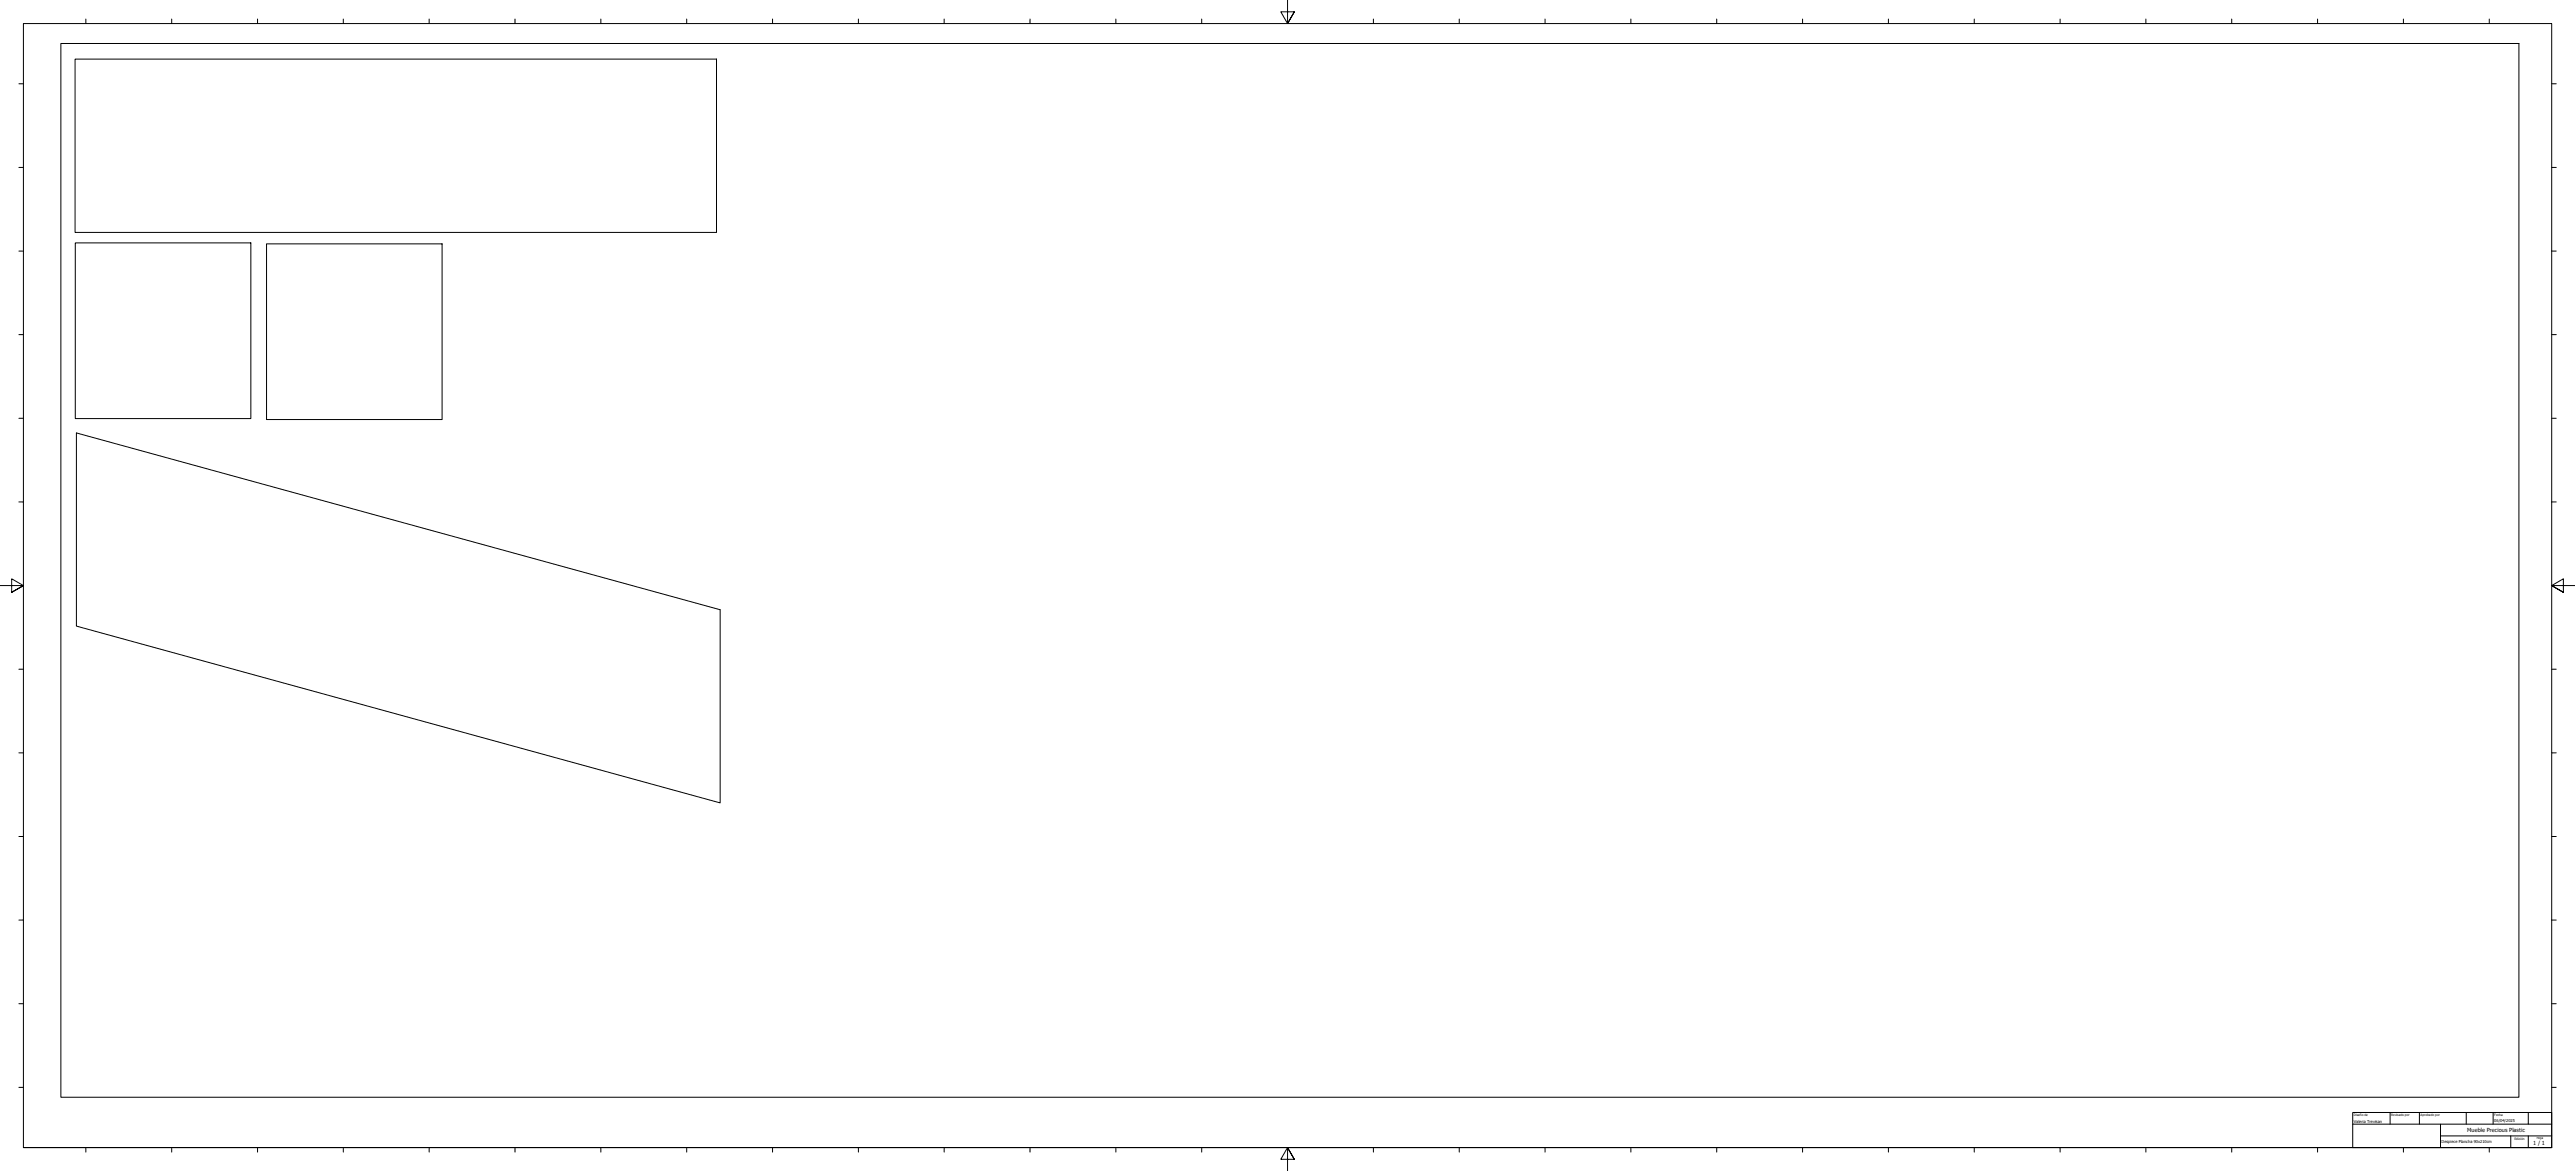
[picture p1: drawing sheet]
<svg xmlns="http://www.w3.org/2000/svg" width="2200mm" height="1000mm" viewBox="0 0 2200 1000" stroke-linecap="round" stroke-linejoin="round" font-family="sans-serif">
<defs><g id="words">
<g font-size="4.8">
<text x="2108" y="967">Mueble Precious Plastic</text>
<text x="2164" y="978">1 / 1</text>
</g>
<g font-size="3.4">
<text x="2011" y="959">Valeria Trevisan</text>
<text x="2131" y="959">06/04/2025</text>
<text x="2086" y="976">Despiece Plancha 90x210cm</text>
</g>
<g font-size="2.7">
<text x="2011" y="953">Diseño de</text>
<text x="2043" y="953">Revisado por</text>
<text x="2068" y="953">Aprobado por</text>
<text x="2131" y="953">Fecha</text>
<text x="2148" y="973">Edición</text>
<text x="2167" y="973">Hoja</text>
</g>
</g></defs>
<!-- layer: Borde (ISO) -->
<g fill="none" stroke="#000" stroke-width=".85">
<path d="M73 16v4M147 16v4M220 16v4M293 16v4M367 16v4M440 16v4M513 16v4M587 16v4M660 16v4M733 16v4M807 16v4M880 16v4"/>
<path d="M953 16v4M1027 16v4M1100 0v20l-6-10h12l-6 10 6-10M1173 16v4M1247 16v4M1320 16v4M1393 16v4M1467 16v4M1540 16v4M1613 16v4M1687 16v4M1760 16v4"/>
<path d="M1833 16v4M1907 16v4M1980 16v4M2053 16v4M2127 16v4M16 72h4M2180 72h4M16 143h4M2180 143h4M16 214h4M2180 214h4M16 286h4"/>
<path d="M2180 286h4M16 357h4M2180 357h4M16 429h4M2180 429h4M0 500h20l-10-6v12l10-6-10 6M2200 500h-20l10-6v12l-10-6 10 6M16 572h4M2180 572h4M16 643h4M2180 643h4M16 714h4"/>
<path d="M2180 714h4M16 786h4M2180 786h4M16 857h4M2180 857h4M16 929h4M2180 929h4M20 980v-960h2160v960h-2160h2160M73 980v4M147 980v4M220 980v4M293 980v4"/>
<path d="M367 980v4M440 980v4M513 980v4M587 980v4M660 980v4M733 980v4M807 980v4M880 980v4M953 980v4M1027 980v4M1106 990l-6-10 6 10h-12l6-10v20M1173 980v4"/>
<path d="M1247 980v4M1320 980v4M1393 980v4M1467 980v4M1540 980v4M1613 980v4M1687 980v4M1760 980v4M1833 980v4M1907 980v4M1980 980v4M2053 980v4"/>
<path d="M2127 980v4"/>
</g>
<path d="M52 37h2100v900h-2100zM64 50h548v149h-548zM64 207h150v151h-150zM228 208h150v150h-150zM65 370l550 151v165l-550-151z" fill="none" stroke="#000" stroke-width=".85"/>
<path d="M2010 950h170v30h-170zM2042 950v10M2067 950v10M2107 950v10M2130 950v10M2160 950v10M2010 960h170M2085 970h95M2085 960v20M2145 970v10M2160 970v10" fill="none" stroke="#000" stroke-width=".85"/>
<use href="#words"/>
</svg>
